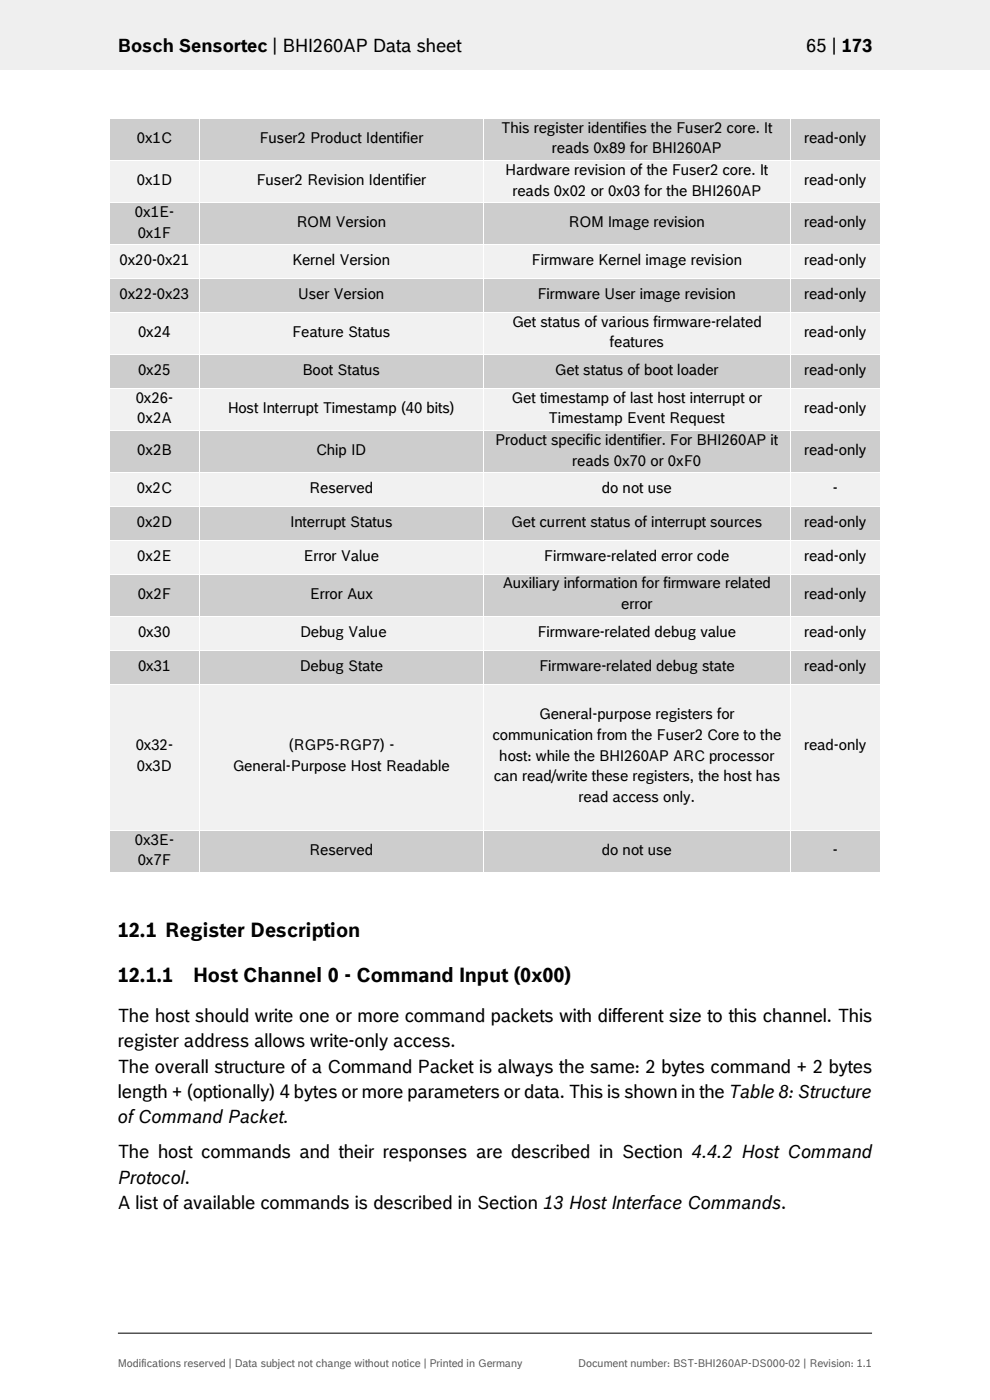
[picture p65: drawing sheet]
<svg xmlns="http://www.w3.org/2000/svg" width="210mm" height="297mm" viewBox="0 0 210 297" stroke-linecap="round" stroke-linejoin="round" font-family="sans-serif">
<defs><g id="words">
<g font-size="4.2">
<text x="25" y="198.8">12.1 Register Description</text>
<text x="25" y="208.3">12.1.1</text>
<text x="41" y="208.3">Host Channel 0 - Command Input (0x00)</text>
</g>
<g font-size="3.9">
<text x="25" y="11.1">Bosch Sensortec | BHI260AP Data sheet</text>
<text x="171" y="11.1">65 | 173</text>
<text x="25" y="216.9">The host should write one or more command packets with different size to this channel. This</text>
<text x="25" y="222.2">register address allows write-only access.</text>
<text x="25" y="227.6">The overall structure of a Command Packet is always the same: 2 bytes command + 2 bytes</text>
<text x="25" y="232.9">length + (optionally) 4 bytes or more parameters or data. This is shown in the Table 8: Structure</text>
<text x="25" y="238.3">of Command Packet.</text>
<text x="25" y="245.7">The host commands and their responses are described in Section 4.4.2 Host Command</text>
<text x="25" y="251.1">Protocol.</text>
<text x="25" y="256.5">A list of available commands is described in Section 13 Host Interface Commands.</text>
</g>
<g font-size="3.2">
<text x="106.3" y="28.2">This register identifies the Fuser2 core. It</text>
<text x="29" y="30.4">0x1C</text>
<text x="55" y="30.4">Fuser2 Product Identifier</text>
<text x="117.1" y="32.5">reads 0x89 for BHI260AP</text>
<text x="170.6" y="30.4">read-only</text>
<text x="29" y="39.3">0x1D</text>
<text x="54.4" y="39.3">Fuser2 Revision Identifier</text>
<text x="107.2" y="37.1">Hardware revision of the Fuser2 core. It</text>
<text x="108.7" y="41.5">reads 0x02 or 0x03 for the BHI260AP</text>
<text x="170.6" y="39.3">read-only</text>
<text x="28.6" y="46">0x1E-</text>
<text x="29.2" y="50.4">0x1F</text>
<text x="62.9" y="48.2">ROM Version</text>
<text x="120.6" y="48.2">ROM Image revision</text>
<text x="170.6" y="48.2">read-only</text>
<text x="25.4" y="56.3">0x20-0x21</text>
<text x="62" y="56.3">Kernel Version</text>
<text x="112.8" y="56.3">Firmware Kernel image revision</text>
<text x="170.6" y="56.3">read-only</text>
<text x="25.4" y="63.5">0x22-0x23</text>
<text x="63.2" y="63.5">User Version</text>
<text x="114" y="63.5">Firmware User image revision</text>
<text x="170.6" y="63.5">read-only</text>
<text x="29.3" y="71.5">0x24</text>
<text x="62" y="71.5">Feature Status</text>
<text x="108.6" y="69.3">Get status of various firmware-related</text>
<text x="170.6" y="71.5">read-only</text>
<text x="129.4" y="73.7">features</text>
<text x="29.3" y="79.6">0x25</text>
<text x="64.2" y="79.6">Boot Status</text>
<text x="117.7" y="79.6">Get status of boot loader</text>
<text x="170.6" y="79.6">read-only</text>
<text x="28.8" y="85.4">0x26-</text>
<text x="29.1" y="89.8">0x2A</text>
<text x="48.3" y="87.6">Host Interrupt Timestamp (40 bits)</text>
<text x="108.5" y="85.4">Get timestamp of last host interrupt or</text>
<text x="116.4" y="89.8">Timestamp Event Request</text>
<text x="170.6" y="87.6">read-only</text>
<text x="105.1" y="94.4">Product specific identifier. For BHI260AP it</text>
<text x="29.1" y="96.6">0x2B</text>
<text x="67.1" y="96.6">Chip ID</text>
<text x="121.4" y="98.8">reads 0x70 or 0xF0</text>
<text x="170.6" y="96.6">read-only</text>
<text x="29" y="104.6">0x2C</text>
<text x="65.6" y="104.6">Reserved</text>
<text x="127.7" y="104.6">do not use</text>
<text x="176.7" y="104.6">-</text>
<text x="29" y="111.8">0x2D</text>
<text x="61.6" y="111.8">Interrupt Status</text>
<text x="108.5" y="111.8">Get current status of interrupt sources</text>
<text x="170.6" y="111.8">read-only</text>
<text x="29.1" y="119">0x2E</text>
<text x="64.4" y="119">Error Value</text>
<text x="115.4" y="119">Firmware-related error code</text>
<text x="170.6" y="119">read-only</text>
<text x="106.7" y="124.8">Auxiliary information for firmware related</text>
<text x="29.2" y="127">0x2F</text>
<text x="65.7" y="127">Error Aux</text>
<text x="131.8" y="129.2">error</text>
<text x="170.6" y="127">read-only</text>
<text x="29.3" y="135.1">0x30</text>
<text x="63.7" y="135.1">Debug Value</text>
<text x="114" y="135.1">Firmware-related debug value</text>
<text x="170.6" y="135.1">read-only</text>
<text x="29.3" y="142.3">0x31</text>
<text x="63.6" y="142.3">Debug State</text>
<text x="114.3" y="142.3">Firmware-related debug state</text>
<text x="170.6" y="142.3">read-only</text>
<text x="114.4" y="152.6">General-purpose registers for</text>
<text x="28.8" y="159.2">0x32-</text>
<text x="61.2" y="159.2">(RGP5-RGP7) -</text>
<text x="104.5" y="157">communication from the Fuser2 Core to the</text>
<text x="105.9" y="161.4">host: while the BHI260AP ARC processor</text>
<text x="170.6" y="159.2">read-only</text>
<text x="29" y="163.6">0x3D</text>
<text x="49.4" y="163.6">General-Purpose Host Readable</text>
<text x="104.7" y="165.8">can read/write these registers, the host has</text>
<text x="122.7" y="170.1">read access only.</text>
<text x="28.6" y="179.2">0x3E-</text>
<text x="29.2" y="183.6">0x7F</text>
<text x="65.6" y="181.4">Reserved</text>
<text x="127.7" y="181.4">do not use</text>
<text x="176.7" y="181.4">-</text>
</g>
<g font-size="2.3" fill="#535f6b">
<text x="25" y="290">Modifications reserved | Data subject not change without notice | Printed in Germany</text>
<text x="122.7" y="290">Document number: BST-BHI260AP-DS000-02 | Revision: 1.1</text>
</g>
</g></defs>
<path d="M0 0h210v14.8h-210z" fill="#efeff0"/>
<path d="M25 282.8h160" fill="none" stroke="#000" stroke-width=".21"/>
<g fill="#cdcdcd">
<path d="M23.4 25.2h18.8v8.8h-18.8z" fill-rule="evenodd"/>
<path d="M25.2 27.4h15.1v4.4h-15.1z" fill-rule="evenodd"/>
<path d="M42.3 25.2h60.2v8.8h-60.2z" fill-rule="evenodd"/>
<path d="M44.2 27.4h56.5v4.4h-56.5z" fill-rule="evenodd"/>
<path d="M102.7 25.2h64.9v8.8h-64.9z" fill-rule="evenodd"/>
<path d="M167.8 25.2h18.8v8.8h-18.8z" fill-rule="evenodd"/>
<path d="M169.6 27.4h15.2v4.4h-15.2z" fill-rule="evenodd"/>
</g>
<g fill="#cdcdcd">
<path d="M104.5 25.2h61.3v4.3h-61.3z"/>
<path d="M104.5 29.5h61.3v4.5h-61.3z"/>
</g>
<g fill="#fff">
<path d="M23.2 25h.2v.2h-.2z"/>
<path d="M23.4 25h18.8v.2h-18.8z"/>
<path d="M42.2 25h.1v.2h-.1z"/>
<path d="M42.3 25h60.2v.2h-60.2z"/>
<path d="M102.5 25h.2v.2h-.2z"/>
<path d="M102.7 25h64.9v.2h-64.9z"/>
<path d="M167.6 25h.2v.2h-.2z"/>
<path d="M167.8 25h18.8v.2h-18.8z"/>
<path d="M186.6 25h.2v.2h-.2z"/>
<path d="M23.2 25.2h.2v8.8h-.2z"/>
<path d="M42.2 25.2h.1v8.8h-.1z"/>
<path d="M102.5 25.2h.2v8.8h-.2z"/>
<path d="M167.6 25.2h.2v8.8h-.2z"/>
<path d="M186.6 25.2h.2v8.8h-.2z"/>
</g>
<g fill="#f1f1f1">
<path d="M23.4 34.1h18.8v8.8h-18.8z" fill-rule="evenodd"/>
<path d="M25.2 36.3h15.1v4.4h-15.1z" fill-rule="evenodd"/>
<path d="M42.3 34.1h60.2v8.8h-60.2z" fill-rule="evenodd"/>
<path d="M44.2 36.3h56.5v4.4h-56.5z" fill-rule="evenodd"/>
<path d="M102.7 34.1h64.9v8.8h-64.9z" fill-rule="evenodd"/>
<path d="M167.8 34.1h18.8v8.8h-18.8z" fill-rule="evenodd"/>
<path d="M169.6 36.3h15.2v4.4h-15.2z" fill-rule="evenodd"/>
</g>
<g fill="#f1f1f1">
<path d="M104.5 34.1h61.3v4.4h-61.3z"/>
<path d="M104.5 38.5h61.3v4.4h-61.3z"/>
</g>
<g fill="#fff">
<path d="M23.2 34h.2v.1h-.2z"/>
<path d="M23.4 34h18.8v.1h-18.8z"/>
<path d="M42.2 34h.1v.1h-.1z"/>
<path d="M42.3 34h60.2v.1h-60.2z"/>
<path d="M102.5 34h.2v.1h-.2z"/>
<path d="M102.7 34h64.9v.1h-64.9z"/>
<path d="M167.6 34h.2v.1h-.2z"/>
<path d="M167.8 34h18.8v.1h-18.8z"/>
<path d="M186.6 34h.2v.1h-.2z"/>
<path d="M23.2 34.1h.2v8.8h-.2z"/>
<path d="M42.2 34.1h.1v8.8h-.1z"/>
<path d="M102.5 34.1h.2v8.8h-.2z"/>
<path d="M167.6 34.1h.2v8.8h-.2z"/>
<path d="M186.6 34.1h.2v8.8h-.2z"/>
</g>
<g fill="#cdcdcd">
<path d="M23.4 43.1h18.8v8.7h-18.8z" fill-rule="evenodd"/>
<path d="M42.3 43.1h60.2v8.7h-60.2z" fill-rule="evenodd"/>
<path d="M44.2 45.3h56.5v4.4h-56.5z" fill-rule="evenodd"/>
<path d="M102.7 43.1h64.9v8.7h-64.9z" fill-rule="evenodd"/>
<path d="M104.5 45.3h61.3v4.4h-61.3z" fill-rule="evenodd"/>
<path d="M167.8 43.1h18.8v8.7h-18.8z" fill-rule="evenodd"/>
<path d="M169.6 45.3h15.2v4.4h-15.2z" fill-rule="evenodd"/>
</g>
<g fill="#cdcdcd">
<path d="M25.2 43.1h15.1v4.4h-15.1z"/>
<path d="M25.2 47.5h15.1v4.3h-15.1z"/>
</g>
<g fill="#fff">
<path d="M23.2 42.9h.2v.2h-.2z"/>
<path d="M23.4 42.9h18.8v.2h-18.8z"/>
<path d="M42.2 42.9h.1v.2h-.1z"/>
<path d="M42.3 42.9h60.2v.2h-60.2z"/>
<path d="M102.5 42.9h.2v.2h-.2z"/>
<path d="M102.7 42.9h64.9v.2h-64.9z"/>
<path d="M167.6 42.9h.2v.2h-.2z"/>
<path d="M167.8 42.9h18.8v.2h-18.8z"/>
<path d="M186.6 42.9h.2v.2h-.2z"/>
<path d="M23.2 43.1h.2v8.7h-.2z"/>
<path d="M42.2 43.1h.1v8.7h-.1z"/>
<path d="M102.5 43.1h.2v8.7h-.2z"/>
<path d="M167.6 43.1h.2v8.7h-.2z"/>
<path d="M186.6 43.1h.2v8.7h-.2z"/>
</g>
<g fill="#f1f1f1">
<path d="M23.4 52h18.8v7h-18.8z" fill-rule="evenodd"/>
<path d="M25.2 53.3h15.1v4.4h-15.1z" fill-rule="evenodd"/>
<path d="M42.3 52h60.2v7h-60.2z" fill-rule="evenodd"/>
<path d="M44.2 53.3h56.5v4.4h-56.5z" fill-rule="evenodd"/>
<path d="M102.7 52h64.9v7h-64.9z" fill-rule="evenodd"/>
<path d="M104.5 53.3h61.3v4.4h-61.3z" fill-rule="evenodd"/>
<path d="M167.8 52h18.8v7h-18.8z" fill-rule="evenodd"/>
<path d="M169.6 53.3h15.2v4.4h-15.2z" fill-rule="evenodd"/>
</g>
<g fill="#fff">
<path d="M23.2 51.8h.2v.2h-.2z"/>
<path d="M23.4 51.8h18.8v.2h-18.8z"/>
<path d="M42.2 51.8h.1v.2h-.1z"/>
<path d="M42.3 51.8h60.2v.2h-60.2z"/>
<path d="M102.5 51.8h.2v.2h-.2z"/>
<path d="M102.7 51.8h64.9v.2h-64.9z"/>
<path d="M167.6 51.8h.2v.2h-.2z"/>
<path d="M167.8 51.8h18.8v.2h-18.8z"/>
<path d="M186.6 51.8h.2v.2h-.2z"/>
<path d="M23.2 52h.2v7h-.2z"/>
<path d="M42.2 52h.1v7h-.1z"/>
<path d="M102.5 52h.2v7h-.2z"/>
<path d="M167.6 52h.2v7h-.2z"/>
<path d="M186.6 52h.2v7h-.2z"/>
</g>
<g fill="#cdcdcd">
<path d="M23.4 59.2h18.8v7h-18.8z" fill-rule="evenodd"/>
<path d="M25.2 60.5h15.1v4.4h-15.1z" fill-rule="evenodd"/>
<path d="M42.3 59.2h60.2v7h-60.2z" fill-rule="evenodd"/>
<path d="M44.2 60.5h56.5v4.4h-56.5z" fill-rule="evenodd"/>
<path d="M102.7 59.2h64.9v7h-64.9z" fill-rule="evenodd"/>
<path d="M104.5 60.5h61.3v4.4h-61.3z" fill-rule="evenodd"/>
<path d="M167.8 59.2h18.8v7h-18.8z" fill-rule="evenodd"/>
<path d="M169.6 60.5h15.2v4.4h-15.2z" fill-rule="evenodd"/>
</g>
<g fill="#fff">
<path d="M23.2 59h.2v.2h-.2z"/>
<path d="M23.4 59h18.8v.2h-18.8z"/>
<path d="M42.2 59h.1v.2h-.1z"/>
<path d="M42.3 59h60.2v.2h-60.2z"/>
<path d="M102.5 59h.2v.2h-.2z"/>
<path d="M102.7 59h64.9v.2h-64.9z"/>
<path d="M167.6 59h.2v.2h-.2z"/>
<path d="M167.8 59h18.8v.2h-18.8z"/>
<path d="M186.6 59h.2v.2h-.2z"/>
<path d="M23.2 59.2h.2v7h-.2z"/>
<path d="M42.2 59.2h.1v7h-.1z"/>
<path d="M102.5 59.2h.2v7h-.2z"/>
<path d="M167.6 59.2h.2v7h-.2z"/>
<path d="M186.6 59.2h.2v7h-.2z"/>
</g>
<g fill="#f1f1f1">
<path d="M23.4 66.4h18.8v8.7h-18.8z" fill-rule="evenodd"/>
<path d="M25.2 68.5h15.1v4.4h-15.1z" fill-rule="evenodd"/>
<path d="M42.3 66.4h60.2v8.7h-60.2z" fill-rule="evenodd"/>
<path d="M44.2 68.5h56.5v4.4h-56.5z" fill-rule="evenodd"/>
<path d="M102.7 66.4h64.9v8.7h-64.9z" fill-rule="evenodd"/>
<path d="M167.8 66.4h18.8v8.7h-18.8z" fill-rule="evenodd"/>
<path d="M169.6 68.5h15.2v4.4h-15.2z" fill-rule="evenodd"/>
</g>
<g fill="#f1f1f1">
<path d="M104.5 66.4h61.3v4.3h-61.3z"/>
<path d="M104.5 70.7h61.3v4.4h-61.3z"/>
</g>
<g fill="#fff">
<path d="M23.2 66.2h.2v.1h-.2z"/>
<path d="M23.4 66.2h18.8v.1h-18.8z"/>
<path d="M42.2 66.2h.1v.1h-.1z"/>
<path d="M42.3 66.2h60.2v.1h-60.2z"/>
<path d="M102.5 66.2h.2v.1h-.2z"/>
<path d="M102.7 66.2h64.9v.1h-64.9z"/>
<path d="M167.6 66.2h.2v.1h-.2z"/>
<path d="M167.8 66.2h18.8v.1h-18.8z"/>
<path d="M186.6 66.2h.2v.1h-.2z"/>
<path d="M23.2 66.3h.2v8.8h-.2z"/>
<path d="M42.2 66.3h.1v8.8h-.1z"/>
<path d="M102.5 66.3h.2v8.8h-.2z"/>
<path d="M167.6 66.3h.2v8.8h-.2z"/>
<path d="M186.6 66.3h.2v8.8h-.2z"/>
</g>
<g fill="#cdcdcd">
<path d="M23.4 75.3h18.8v7h-18.8z" fill-rule="evenodd"/>
<path d="M25.2 76.6h15.1v4.4h-15.1z" fill-rule="evenodd"/>
<path d="M42.3 75.3h60.2v7h-60.2z" fill-rule="evenodd"/>
<path d="M44.2 76.6h56.5v4.4h-56.5z" fill-rule="evenodd"/>
<path d="M102.7 75.3h64.9v7h-64.9z" fill-rule="evenodd"/>
<path d="M104.5 76.6h61.3v4.4h-61.3z" fill-rule="evenodd"/>
<path d="M167.8 75.3h18.8v7h-18.8z" fill-rule="evenodd"/>
<path d="M169.6 76.6h15.2v4.4h-15.2z" fill-rule="evenodd"/>
</g>
<g fill="#fff">
<path d="M23.2 75.1h.2v.2h-.2z"/>
<path d="M23.4 75.1h18.8v.2h-18.8z"/>
<path d="M42.2 75.1h.1v.2h-.1z"/>
<path d="M42.3 75.1h60.2v.2h-60.2z"/>
<path d="M102.5 75.1h.2v.2h-.2z"/>
<path d="M102.7 75.1h64.9v.2h-64.9z"/>
<path d="M167.6 75.1h.2v.2h-.2z"/>
<path d="M167.8 75.1h18.8v.2h-18.8z"/>
<path d="M186.6 75.1h.2v.2h-.2z"/>
<path d="M23.2 75.3h.2v7h-.2z"/>
<path d="M42.2 75.3h.1v7h-.1z"/>
<path d="M102.5 75.3h.2v7h-.2z"/>
<path d="M167.6 75.3h.2v7h-.2z"/>
<path d="M186.6 75.3h.2v7h-.2z"/>
</g>
<g fill="#f1f1f1">
<path d="M23.4 82.5h18.8v8.7h-18.8z" fill-rule="evenodd"/>
<path d="M42.3 82.5h60.2v8.7h-60.2z" fill-rule="evenodd"/>
<path d="M44.2 84.7h56.5v4.4h-56.5z" fill-rule="evenodd"/>
<path d="M102.7 82.5h64.9v8.7h-64.9z" fill-rule="evenodd"/>
<path d="M167.8 82.5h18.8v8.7h-18.8z" fill-rule="evenodd"/>
<path d="M169.6 84.7h15.2v4.4h-15.2z" fill-rule="evenodd"/>
</g>
<g fill="#f1f1f1">
<path d="M25.2 82.5h15.1v4.4h-15.1z"/>
<path d="M25.2 86.9h15.1v4.3h-15.1z"/>
<path d="M104.5 82.5h61.3v4.4h-61.3z"/>
<path d="M104.5 86.9h61.3v4.3h-61.3z"/>
</g>
<g fill="#fff">
<path d="M23.2 82.3h.2v.2h-.2z"/>
<path d="M23.4 82.3h18.8v.2h-18.8z"/>
<path d="M42.2 82.3h.1v.2h-.1z"/>
<path d="M42.3 82.3h60.2v.2h-60.2z"/>
<path d="M102.5 82.3h.2v.2h-.2z"/>
<path d="M102.7 82.3h64.9v.2h-64.9z"/>
<path d="M167.6 82.3h.2v.2h-.2z"/>
<path d="M167.8 82.3h18.8v.2h-18.8z"/>
<path d="M186.6 82.3h.2v.2h-.2z"/>
<path d="M23.2 82.5h.2v8.7h-.2z"/>
<path d="M42.2 82.5h.1v8.7h-.1z"/>
<path d="M102.5 82.5h.2v8.7h-.2z"/>
<path d="M167.6 82.5h.2v8.7h-.2z"/>
<path d="M186.6 82.5h.2v8.7h-.2z"/>
</g>
<g fill="#cdcdcd">
<path d="M23.4 91.4h18.8v8.8h-18.8z" fill-rule="evenodd"/>
<path d="M25.2 93.6h15.1v4.4h-15.1z" fill-rule="evenodd"/>
<path d="M42.3 91.4h60.2v8.8h-60.2z" fill-rule="evenodd"/>
<path d="M44.2 93.6h56.5v4.4h-56.5z" fill-rule="evenodd"/>
<path d="M102.7 91.4h64.9v8.8h-64.9z" fill-rule="evenodd"/>
<path d="M167.8 91.4h18.8v8.8h-18.8z" fill-rule="evenodd"/>
<path d="M169.6 93.6h15.2v4.4h-15.2z" fill-rule="evenodd"/>
</g>
<g fill="#cdcdcd">
<path d="M104.5 91.4h61.3v4.4h-61.3z"/>
<path d="M104.5 95.8h61.3v4.4h-61.3z"/>
</g>
<g fill="#fff">
<path d="M23.2 91.2h.2v.2h-.2z"/>
<path d="M23.4 91.2h18.8v.2h-18.8z"/>
<path d="M42.2 91.2h.1v.2h-.1z"/>
<path d="M42.3 91.2h60.2v.2h-60.2z"/>
<path d="M102.5 91.2h.2v.2h-.2z"/>
<path d="M102.7 91.2h64.9v.2h-64.9z"/>
<path d="M167.6 91.2h.2v.2h-.2z"/>
<path d="M167.8 91.2h18.8v.2h-18.8z"/>
<path d="M186.6 91.2h.2v.2h-.2z"/>
<path d="M23.2 91.4h.2v8.8h-.2z"/>
<path d="M42.2 91.4h.1v8.8h-.1z"/>
<path d="M102.5 91.4h.2v8.8h-.2z"/>
<path d="M167.6 91.4h.2v8.8h-.2z"/>
<path d="M186.6 91.4h.2v8.8h-.2z"/>
</g>
<g fill="#f1f1f1">
<path d="M23.4 100.4h18.8v7h-18.8z" fill-rule="evenodd"/>
<path d="M25.2 101.7h15.1v4.3h-15.1z" fill-rule="evenodd"/>
<path d="M42.3 100.4h60.2v7h-60.2z" fill-rule="evenodd"/>
<path d="M44.2 101.7h56.5v4.3h-56.5z" fill-rule="evenodd"/>
<path d="M102.7 100.4h64.9v7h-64.9z" fill-rule="evenodd"/>
<path d="M104.5 101.7h61.3v4.3h-61.3z" fill-rule="evenodd"/>
<path d="M167.8 100.4h18.8v7h-18.8z" fill-rule="evenodd"/>
<path d="M169.6 101.7h15.2v4.3h-15.2z" fill-rule="evenodd"/>
</g>
<g fill="#fff">
<path d="M23.2 100.2h.2v.1h-.2z"/>
<path d="M23.4 100.2h18.8v.1h-18.8z"/>
<path d="M42.2 100.2h.1v.1h-.1z"/>
<path d="M42.3 100.2h60.2v.1h-60.2z"/>
<path d="M102.5 100.2h.2v.1h-.2z"/>
<path d="M102.7 100.2h64.9v.1h-64.9z"/>
<path d="M167.6 100.2h.2v.1h-.2z"/>
<path d="M167.8 100.2h18.8v.1h-18.8z"/>
<path d="M186.6 100.2h.2v.1h-.2z"/>
<path d="M23.2 100.3h.2v7.1h-.2z"/>
<path d="M42.2 100.3h.1v7.1h-.1z"/>
<path d="M102.5 100.3h.2v7.1h-.2z"/>
<path d="M167.6 100.3h.2v7.1h-.2z"/>
<path d="M186.6 100.3h.2v7.1h-.2z"/>
</g>
<g fill="#cdcdcd">
<path d="M23.4 107.5h18.8v7.1h-18.8z" fill-rule="evenodd"/>
<path d="M25.2 108.8h15.1v4.4h-15.1z" fill-rule="evenodd"/>
<path d="M42.3 107.5h60.2v7.1h-60.2z" fill-rule="evenodd"/>
<path d="M44.2 108.8h56.5v4.4h-56.5z" fill-rule="evenodd"/>
<path d="M102.7 107.5h64.9v7.1h-64.9z" fill-rule="evenodd"/>
<path d="M104.5 108.8h61.3v4.4h-61.3z" fill-rule="evenodd"/>
<path d="M167.8 107.5h18.8v7.1h-18.8z" fill-rule="evenodd"/>
<path d="M169.6 108.8h15.2v4.4h-15.2z" fill-rule="evenodd"/>
</g>
<g fill="#fff">
<path d="M23.2 107.4h.2v.1h-.2z"/>
<path d="M23.4 107.4h18.8v.1h-18.8z"/>
<path d="M42.2 107.4h.1v.1h-.1z"/>
<path d="M42.3 107.4h60.2v.1h-60.2z"/>
<path d="M102.5 107.4h.2v.1h-.2z"/>
<path d="M102.7 107.4h64.9v.1h-64.9z"/>
<path d="M167.6 107.4h.2v.1h-.2z"/>
<path d="M167.8 107.4h18.8v.1h-18.8z"/>
<path d="M186.6 107.4h.2v.1h-.2z"/>
<path d="M23.2 107.5h.2v7.1h-.2z"/>
<path d="M42.2 107.5h.1v7.1h-.1z"/>
<path d="M102.5 107.5h.2v7.1h-.2z"/>
<path d="M167.6 107.5h.2v7.1h-.2z"/>
<path d="M186.6 107.5h.2v7.1h-.2z"/>
</g>
<g fill="#f1f1f1">
<path d="M23.4 114.7h18.8v7h-18.8z" fill-rule="evenodd"/>
<path d="M25.2 116h15.1v4.4h-15.1z" fill-rule="evenodd"/>
<path d="M42.3 114.7h60.2v7h-60.2z" fill-rule="evenodd"/>
<path d="M44.2 116h56.5v4.4h-56.5z" fill-rule="evenodd"/>
<path d="M102.7 114.7h64.9v7h-64.9z" fill-rule="evenodd"/>
<path d="M104.5 116h61.3v4.4h-61.3z" fill-rule="evenodd"/>
<path d="M167.8 114.7h18.8v7h-18.8z" fill-rule="evenodd"/>
<path d="M169.6 116h15.2v4.4h-15.2z" fill-rule="evenodd"/>
</g>
<g fill="#fff">
<path d="M23.2 114.6h.2v.1h-.2z"/>
<path d="M23.4 114.6h18.8v.1h-18.8z"/>
<path d="M42.2 114.6h.1v.1h-.1z"/>
<path d="M42.3 114.6h60.2v.1h-60.2z"/>
<path d="M102.5 114.6h.2v.1h-.2z"/>
<path d="M102.7 114.6h64.9v.1h-64.9z"/>
<path d="M167.6 114.6h.2v.1h-.2z"/>
<path d="M167.8 114.6h18.8v.1h-18.8z"/>
<path d="M186.6 114.6h.2v.1h-.2z"/>
<path d="M23.2 114.7h.2v7h-.2z"/>
<path d="M42.2 114.7h.1v7h-.1z"/>
<path d="M102.5 114.7h.2v7h-.2z"/>
<path d="M167.6 114.7h.2v7h-.2z"/>
<path d="M186.6 114.7h.2v7h-.2z"/>
</g>
<g fill="#cdcdcd">
<path d="M23.4 121.9h18.8v8.7h-18.8z" fill-rule="evenodd"/>
<path d="M25.2 124.1h15.1v4.4h-15.1z" fill-rule="evenodd"/>
<path d="M42.3 121.9h60.2v8.7h-60.2z" fill-rule="evenodd"/>
<path d="M44.2 124.1h56.5v4.4h-56.5z" fill-rule="evenodd"/>
<path d="M102.7 121.9h64.9v8.7h-64.9z" fill-rule="evenodd"/>
<path d="M167.8 121.9h18.8v8.7h-18.8z" fill-rule="evenodd"/>
<path d="M169.6 124.1h15.2v4.4h-15.2z" fill-rule="evenodd"/>
</g>
<g fill="#cdcdcd">
<path d="M104.5 121.9h61.3v4.4h-61.3z"/>
<path d="M104.5 126.3h61.3v4.3h-61.3z"/>
</g>
<g fill="#fff">
<path d="M23.2 121.7h.2v.2h-.2z"/>
<path d="M23.4 121.7h18.8v.2h-18.8z"/>
<path d="M42.2 121.7h.1v.2h-.1z"/>
<path d="M42.3 121.7h60.2v.2h-60.2z"/>
<path d="M102.5 121.7h.2v.2h-.2z"/>
<path d="M102.7 121.7h64.9v.2h-64.9z"/>
<path d="M167.6 121.7h.2v.2h-.2z"/>
<path d="M167.8 121.7h18.8v.2h-18.8z"/>
<path d="M186.6 121.7h.2v.2h-.2z"/>
<path d="M23.2 121.9h.2v8.7h-.2z"/>
<path d="M42.2 121.9h.1v8.7h-.1z"/>
<path d="M102.5 121.9h.2v8.7h-.2z"/>
<path d="M167.6 121.9h.2v8.7h-.2z"/>
<path d="M186.6 121.9h.2v8.7h-.2z"/>
</g>
<g fill="#f1f1f1">
<path d="M23.4 130.9h18.8v6.9h-18.8z" fill-rule="evenodd"/>
<path d="M25.2 132.2h15.1v4.3h-15.1z" fill-rule="evenodd"/>
<path d="M42.3 130.9h60.2v6.9h-60.2z" fill-rule="evenodd"/>
<path d="M44.2 132.2h56.5v4.3h-56.5z" fill-rule="evenodd"/>
<path d="M102.7 130.9h64.9v6.9h-64.9z" fill-rule="evenodd"/>
<path d="M104.5 132.2h61.3v4.3h-61.3z" fill-rule="evenodd"/>
<path d="M167.8 130.9h18.8v6.9h-18.8z" fill-rule="evenodd"/>
<path d="M169.6 132.2h15.2v4.3h-15.2z" fill-rule="evenodd"/>
</g>
<g fill="#fff">
<path d="M23.2 130.6h.2v.2h-.2z"/>
<path d="M23.4 130.6h18.8v.2h-18.8z"/>
<path d="M42.2 130.6h.1v.2h-.1z"/>
<path d="M42.3 130.6h60.2v.2h-60.2z"/>
<path d="M102.5 130.6h.2v.2h-.2z"/>
<path d="M102.7 130.6h64.9v.2h-64.9z"/>
<path d="M167.6 130.6h.2v.2h-.2z"/>
<path d="M167.8 130.6h18.8v.2h-18.8z"/>
<path d="M186.6 130.6h.2v.2h-.2z"/>
<path d="M23.2 130.8h.2v7h-.2z"/>
<path d="M42.2 130.8h.1v7h-.1z"/>
<path d="M102.5 130.8h.2v7h-.2z"/>
<path d="M167.6 130.8h.2v7h-.2z"/>
<path d="M186.6 130.8h.2v7h-.2z"/>
</g>
<g fill="#cdcdcd">
<path d="M23.4 138h18.8v7h-18.8z" fill-rule="evenodd"/>
<path d="M25.2 139.3h15.1v4.4h-15.1z" fill-rule="evenodd"/>
<path d="M42.3 138h60.2v7h-60.2z" fill-rule="evenodd"/>
<path d="M44.2 139.3h56.5v4.4h-56.5z" fill-rule="evenodd"/>
<path d="M102.7 138h64.9v7h-64.9z" fill-rule="evenodd"/>
<path d="M104.5 139.3h61.3v4.4h-61.3z" fill-rule="evenodd"/>
<path d="M167.8 138h18.8v7h-18.8z" fill-rule="evenodd"/>
<path d="M169.6 139.3h15.2v4.4h-15.2z" fill-rule="evenodd"/>
</g>
<g fill="#fff">
<path d="M23.2 137.8h.2v.2h-.2z"/>
<path d="M23.4 137.8h18.8v.2h-18.8z"/>
<path d="M42.2 137.8h.1v.2h-.1z"/>
<path d="M42.3 137.8h60.2v.2h-60.2z"/>
<path d="M102.5 137.8h.2v.2h-.2z"/>
<path d="M102.7 137.8h64.9v.2h-64.9z"/>
<path d="M167.6 137.8h.2v.2h-.2z"/>
<path d="M167.8 137.8h18.8v.2h-18.8z"/>
<path d="M186.6 137.8h.2v.2h-.2z"/>
<path d="M23.2 138h.2v7h-.2z"/>
<path d="M42.2 138h.1v7h-.1z"/>
<path d="M102.5 138h.2v7h-.2z"/>
<path d="M167.6 138h.2v7h-.2z"/>
<path d="M186.6 138h.2v7h-.2z"/>
</g>
<g fill="#f1f1f1">
<path d="M23.4 145.2h18.8v30.8h-18.8z" fill-rule="evenodd"/>
<path d="M25.2 156.3h15.1v4.3h-15.1z" fill-rule="evenodd"/>
<path d="M25.2 160.6h15.1v4.4h-15.1z" fill-rule="evenodd"/>
<path d="M42.3 145.2h60.2v30.8h-60.2z" fill-rule="evenodd"/>
<path d="M44.2 156.3h56.5v4.3h-56.5z" fill-rule="evenodd"/>
<path d="M44.2 160.6h56.5v4.4h-56.5z" fill-rule="evenodd"/>
<path d="M102.7 145.2h64.9v30.8h-64.9z" fill-rule="evenodd"/>
<path d="M104.5 149.6h61.3v4.5h-61.3z" fill-rule="evenodd"/>
<path d="M104.5 154.1h61.3v4.3h-61.3z" fill-rule="evenodd"/>
<path d="M104.5 158.4h61.3v4.4h-61.3z" fill-rule="evenodd"/>
<path d="M104.5 162.8h61.3v4.4h-61.3z" fill-rule="evenodd"/>
<path d="M104.5 167.2h61.3v4.4h-61.3z" fill-rule="evenodd"/>
<path d="M167.8 145.2h18.8v30.8h-18.8z" fill-rule="evenodd"/>
<path d="M169.6 156.3h15.2v4.3h-15.2z" fill-rule="evenodd"/>
<path d="M169.6 160.6h15.2v4.4h-15.2z" fill-rule="evenodd"/>
</g>
<g fill="#fff">
<path d="M23.2 145h.2v.2h-.2z"/>
<path d="M23.4 145h18.8v.2h-18.8z"/>
<path d="M42.2 145h.1v.2h-.1z"/>
<path d="M42.3 145h60.2v.2h-60.2z"/>
<path d="M102.5 145h.2v.2h-.2z"/>
<path d="M102.7 145h64.9v.2h-64.9z"/>
<path d="M167.6 145h.2v.2h-.2z"/>
<path d="M167.8 145h18.8v.2h-18.8z"/>
<path d="M186.6 145h.2v.2h-.2z"/>
<path d="M23.2 145.2h.2v30.8h-.2z"/>
<path d="M42.2 145.2h.1v30.8h-.1z"/>
<path d="M102.5 145.2h.2v30.8h-.2z"/>
<path d="M167.6 145.2h.2v30.8h-.2z"/>
<path d="M186.6 145.2h.2v30.8h-.2z"/>
</g>
<g fill="#cdcdcd">
<path d="M23.4 176.2h18.8v8.8h-18.8z" fill-rule="evenodd"/>
<path d="M42.3 176.2h60.2v8.8h-60.2z" fill-rule="evenodd"/>
<path d="M44.2 178.4h56.5v4.4h-56.5z" fill-rule="evenodd"/>
<path d="M102.7 176.2h64.9v8.8h-64.9z" fill-rule="evenodd"/>
<path d="M104.5 178.4h61.3v4.4h-61.3z" fill-rule="evenodd"/>
<path d="M167.8 176.2h18.8v8.8h-18.8z" fill-rule="evenodd"/>
<path d="M169.6 178.4h15.2v4.4h-15.2z" fill-rule="evenodd"/>
</g>
<g fill="#cdcdcd">
<path d="M25.2 176.2h15.1v4.4h-15.1z"/>
<path d="M25.2 180.6h15.1v4.4h-15.1z"/>
</g>
<g fill="#fff">
<path d="M23.2 176h.2v.2h-.2z"/>
<path d="M23.4 176h18.8v.2h-18.8z"/>
<path d="M42.2 176h.1v.2h-.1z"/>
<path d="M42.3 176h60.2v.2h-60.2z"/>
<path d="M102.5 176h.2v.2h-.2z"/>
<path d="M102.7 176h64.9v.2h-64.9z"/>
<path d="M167.6 176h.2v.2h-.2z"/>
<path d="M167.8 176h18.8v.2h-18.8z"/>
<path d="M186.6 176h.2v.2h-.2z"/>
<path d="M23.2 176.2h.2v8.8h-.2z"/>
<path d="M23.2 185h.2v.2h-.2z"/>
<path d="M23.4 185h18.8v.2h-18.8z"/>
<path d="M42.2 176.2h.1v8.8h-.1z"/>
<path d="M42.2 185h.1v.2h-.1z"/>
<path d="M42.3 185h60.2v.2h-60.2z"/>
<path d="M102.5 176.2h.2v8.8h-.2z"/>
<path d="M102.5 185h.2v.2h-.2z"/>
<path d="M102.7 185h64.9v.2h-64.9z"/>
<path d="M167.6 176.2h.2v8.8h-.2z"/>
<path d="M167.6 185h.2v.2h-.2z"/>
<path d="M167.8 185h18.8v.2h-18.8z"/>
<path d="M186.6 176.2h.2v8.8h-.2z"/>
<path d="M186.6 185h.2v.2h-.2z"/>
</g>
<use href="#words"/>
</svg>
